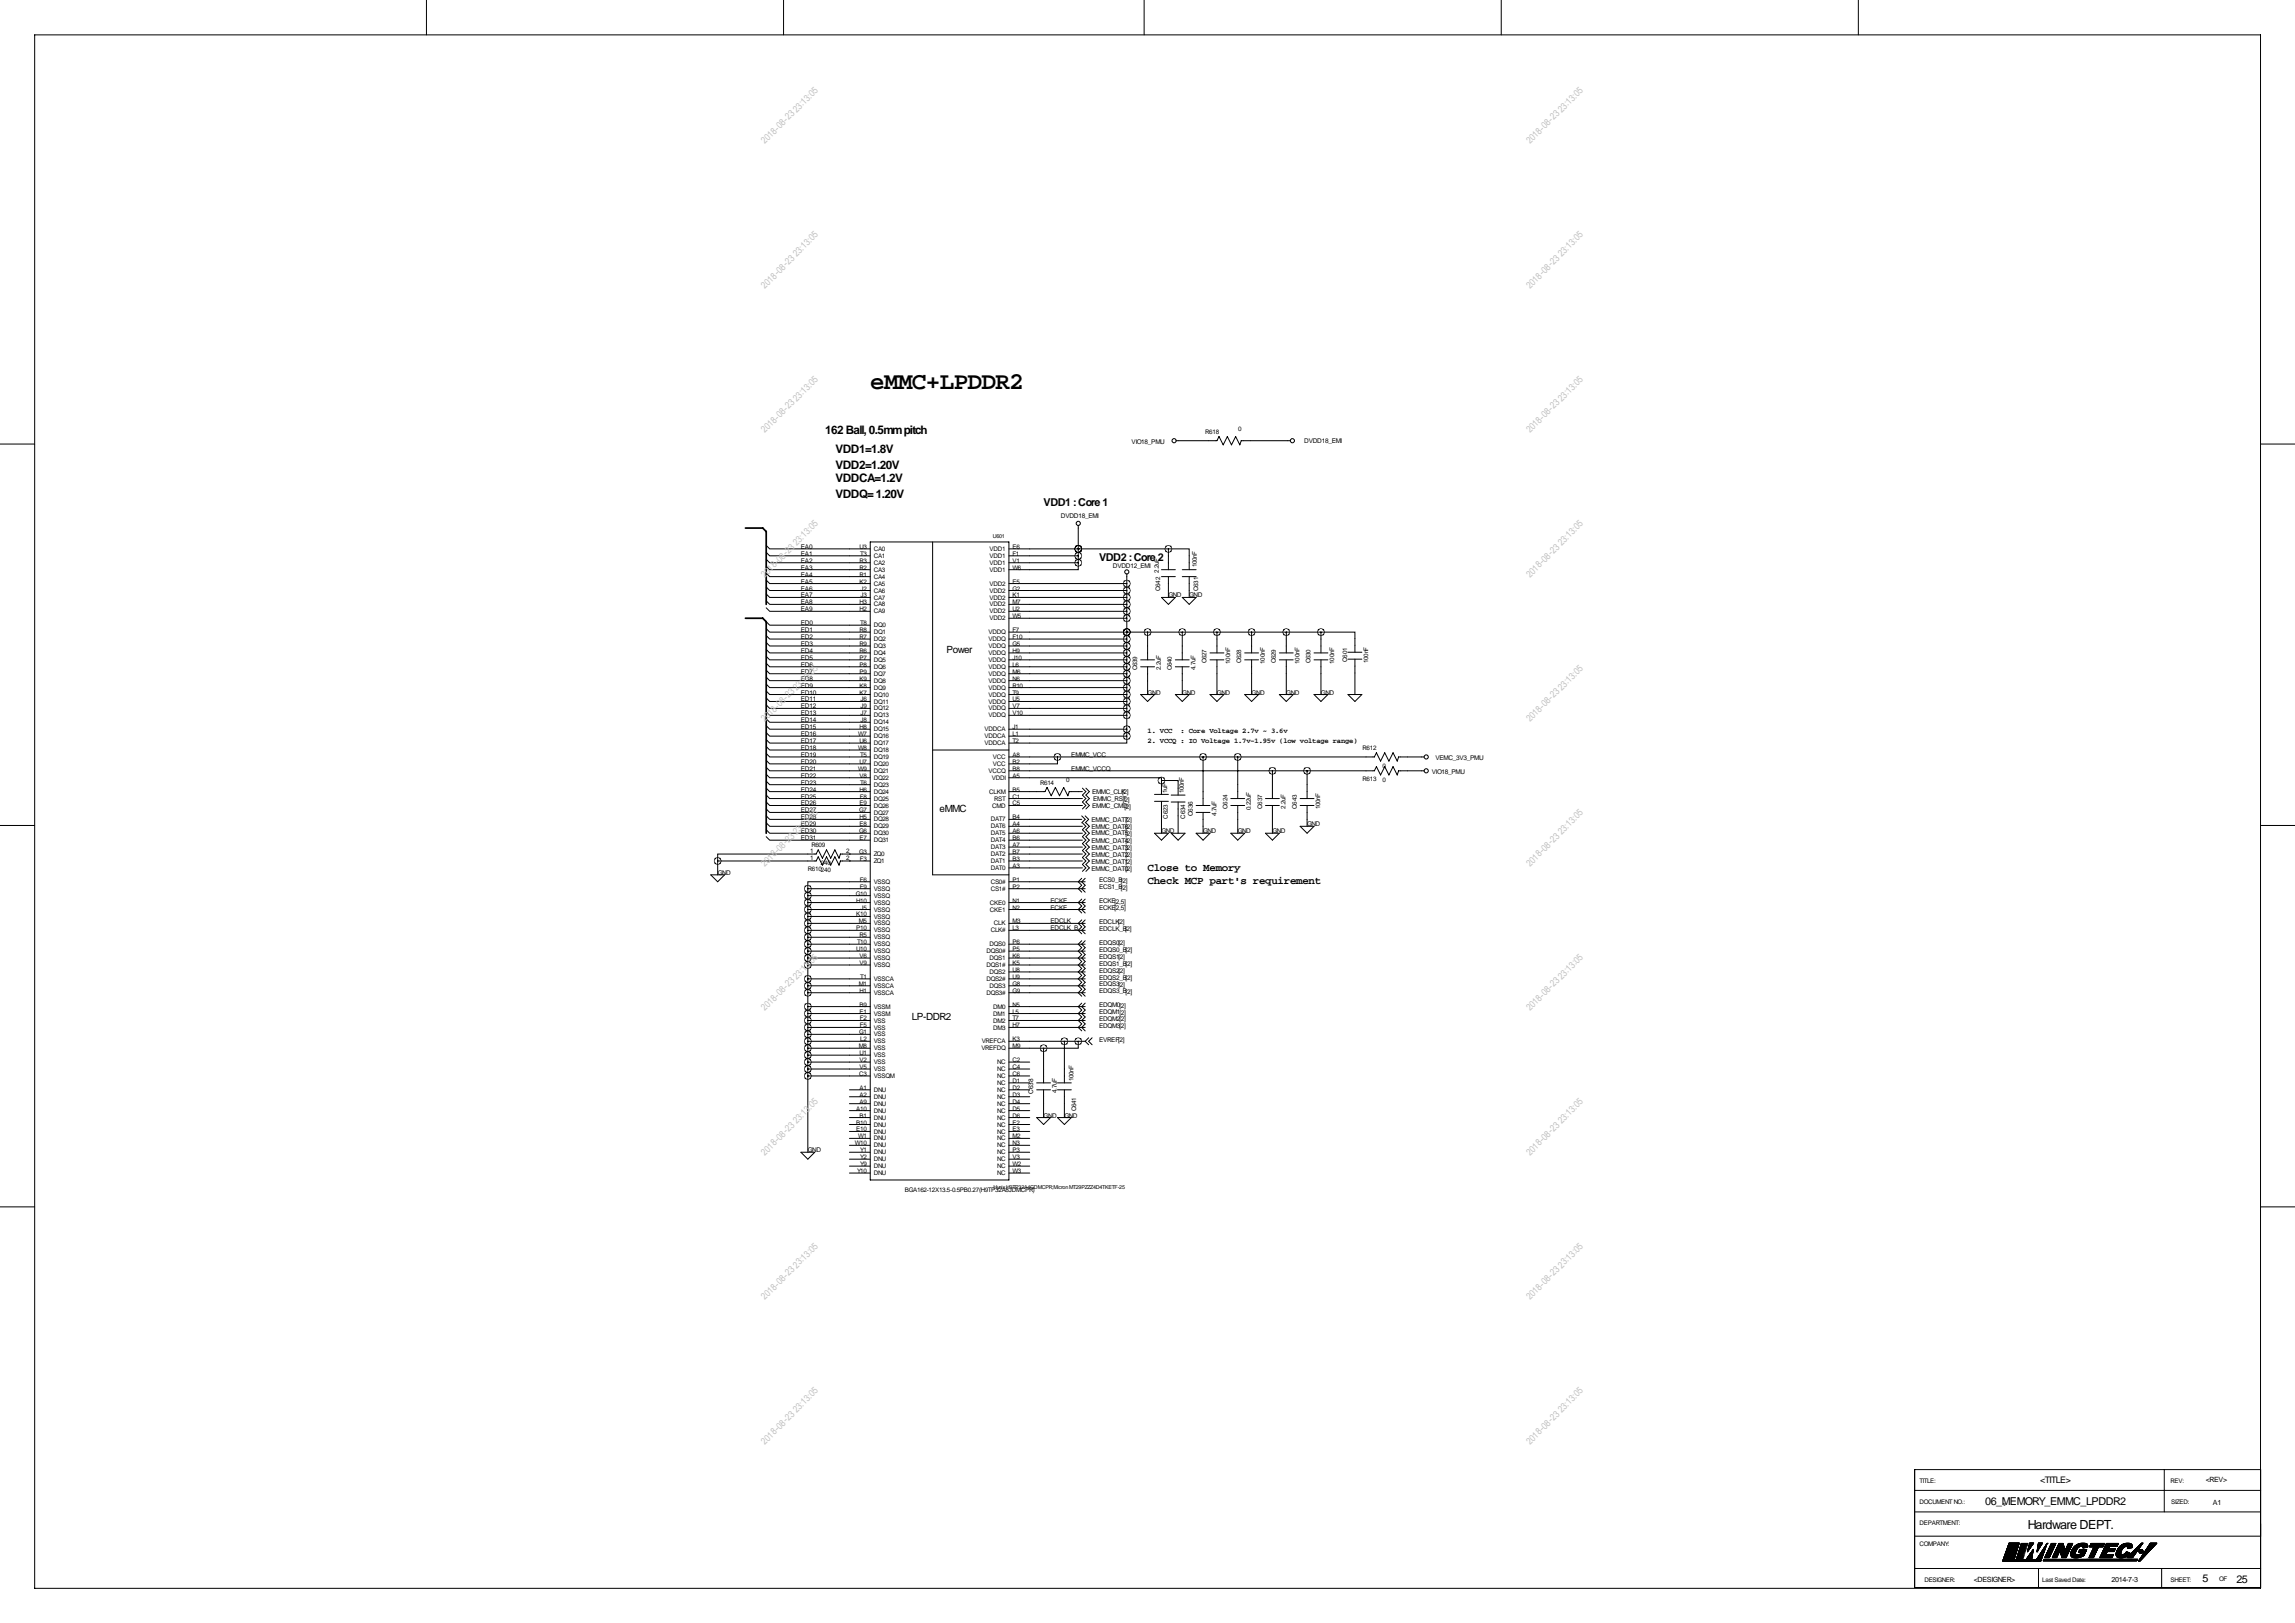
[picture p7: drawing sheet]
<svg xmlns="http://www.w3.org/2000/svg" width="841mm" height="594mm" viewBox="0 0 841 594" stroke-linecap="round" stroke-linejoin="round" font-family="sans-serif">
<defs><g id="words">
<text font-size="8.9" x="318.8" y="142.6">eMMC+LPDDR2</text>
<text font-size="4.6" x="742.7" y="560.1">Hardware DEPT.</text>
<g font-size="4.3">
<text x="302.3" y="159.1">162 Ball, 0.5mm pitch</text>
<text x="306.1" y="166">VDD1=1.8V</text>
<text x="306.1" y="171.8">VDD2=1.20V</text>
<text x="306.1" y="176.4">VDDCA=1.2V</text>
<text x="306.1" y="182.2">VDDQ= 1.20V</text>
</g>
<g font-size="4">
<text x="382.3" y="185.3">VDD1 : Core 1</text>
<text x="402.6" y="205.6">VDD2 : Core 2</text>
<text x="420.4" y="318.9">Close to Memory</text>
<text x="420.4" y="323.9">Check MCP part's requirement</text>
<text x="727.2" y="551.3">06_MEMORY_EMMC_LPDDR2</text>
<text x="806.7" y="579.4">5</text>
<text x="819.2" y="579.7">25</text>
</g>
<g font-size="3.6">
<text x="346.7" y="239">Power</text>
<text x="344.2" y="297.4">eMMC</text>
<text x="334" y="373.6">LP-DDR2</text>
</g>
<g font-size="3.5" fill="#c0c0c0">
<text x="280.2" y="52.9" transform="rotate(-45 280.2 52.9)">2018-08-23 23:13:05</text>
<text x="560.4" y="52.9" transform="rotate(-45 560.4 52.9)">2018-08-23 23:13:05</text>
<text x="280.2" y="105.8" transform="rotate(-45 280.2 105.8)">2018-08-23 23:13:05</text>
<text x="560.4" y="105.8" transform="rotate(-45 560.4 105.8)">2018-08-23 23:13:05</text>
<text x="280.2" y="158.8" transform="rotate(-45 280.2 158.8)">2018-08-23 23:13:05</text>
<text x="560.4" y="158.8" transform="rotate(-45 560.4 158.8)">2018-08-23 23:13:05</text>
<text x="280.2" y="211.7" transform="rotate(-45 280.2 211.7)">2018-08-23 23:13:05</text>
<text x="560.4" y="211.7" transform="rotate(-45 560.4 211.7)">2018-08-23 23:13:05</text>
<text x="280.2" y="264.6" transform="rotate(-45 280.2 264.6)">2018-08-23 23:13:05</text>
<text x="560.4" y="264.6" transform="rotate(-45 560.4 264.6)">2018-08-23 23:13:05</text>
<text x="280.2" y="317.5" transform="rotate(-45 280.2 317.5)">2018-08-23 23:13:05</text>
<text x="560.4" y="317.5" transform="rotate(-45 560.4 317.5)">2018-08-23 23:13:05</text>
<text x="280.2" y="370.4" transform="rotate(-45 280.2 370.4)">2018-08-23 23:13:05</text>
<text x="560.4" y="370.4" transform="rotate(-45 560.4 370.4)">2018-08-23 23:13:05</text>
<text x="280.2" y="423.3" transform="rotate(-45 280.2 423.3)">2018-08-23 23:13:05</text>
<text x="560.4" y="423.3" transform="rotate(-45 560.4 423.3)">2018-08-23 23:13:05</text>
<text x="280.2" y="476.2" transform="rotate(-45 280.2 476.2)">2018-08-23 23:13:05</text>
<text x="560.4" y="476.2" transform="rotate(-45 560.4 476.2)">2018-08-23 23:13:05</text>
<text x="280.2" y="529.2" transform="rotate(-45 280.2 529.2)">2018-08-23 23:13:05</text>
<text x="560.4" y="529.2" transform="rotate(-45 560.4 529.2)">2018-08-23 23:13:05</text>
</g>
<text font-size="3.3" x="747.3" y="543.2">&lt;TITLE&gt;</text>
<g font-size="2.6">
<text x="420.4" y="268.6">1. VCC</text>
<text x="432.4" y="268.6">: Core Voltage 2.7v ~ 3.6v</text>
<text x="420.4" y="272">2. VCCQ : IO Voltage 1.7v~1.95v (low voltage range)</text>
<text x="808" y="542.9">&lt;REV&gt;</text>
<text x="810.6" y="551.1">A1</text>
<text x="723" y="579.3">&lt;DESIGNER&gt;</text>
<text x="773.4" y="579.3">2014-7-3</text>
</g>
<g font-size="2.4">
<text x="414.5" y="162.7">VIO18_PMU</text>
<text x="477.8" y="162.4">DVDD18_EMI</text>
<text x="388.6" y="189.6">DVDD18_EMI</text>
<text x="293.4" y="203.6">EA1</text>
<text x="293.4" y="201">EA0</text>
<text x="293.4" y="208.7">EA3</text>
<text x="293.4" y="206.1">EA2</text>
<text x="407.7" y="207.9">DVDD12_EMI</text>
<text x="293.4" y="213.7">EA5</text>
<text x="293.4" y="211.2">EA4</text>
<text x="293.4" y="218.8">EA7</text>
<text x="293.4" y="216.3">EA6</text>
<text x="293.4" y="221.4">EA8</text>
<text x="428" y="218.8">GND</text>
<text x="435.6" y="218.8">GND</text>
<text x="293.4" y="223.9">EA9</text>
<text x="293.4" y="229">ED0</text>
<text x="293.4" y="231.5">ED1</text>
<text x="293.4" y="234.1">ED2</text>
<text x="293.4" y="239.1">ED4</text>
<text x="293.4" y="236.6">ED3</text>
<text x="293.4" y="244.2">ED6</text>
<text x="293.4" y="241.7">ED5</text>
<text x="293.4" y="246.8">ED7</text>
<text x="293.4" y="251.8">ED9</text>
<text x="293.4" y="249.3">ED8</text>
<text x="293.4" y="254.4">ED10</text>
<text x="293.4" y="256.9">ED11</text>
<text x="420.4" y="254.4">GND</text>
<text x="433.1" y="254.4">GND</text>
<text x="445.8" y="254.4">GND</text>
<text x="458.5" y="254.4">GND</text>
<text x="471.2" y="254.4">GND</text>
<text x="483.9" y="254.4">GND</text>
<text x="293.4" y="262">ED13</text>
<text x="293.4" y="259.5">ED12</text>
<text x="293.4" y="269.6">ED16</text>
<text x="293.4" y="267.1">ED15</text>
<text x="293.4" y="264.5">ED14</text>
<text x="293.4" y="272.2">ED17</text>
<text x="293.4" y="274.7">ED18</text>
<text x="293.4" y="279.8">ED20</text>
<text x="293.4" y="277.2">ED19</text>
<text x="392.4" y="277.2">EMMC_VCC</text>
<text x="525.8" y="278.5">VEMC_3V3_PMU</text>
<text x="293.4" y="282.3">ED21</text>
<text x="293.4" y="287.4">ED23</text>
<text x="293.4" y="284.9">ED22</text>
<text x="392.4" y="282.3">EMMC_VCCQ</text>
<text x="524.5" y="283.6">VIO18_PMU</text>
<text x="293.4" y="289.9">ED24</text>
<text x="293.4" y="292.5">ED25</text>
<text x="400" y="290.7">EMMC_CLK</text>
<text x="400.4" y="293.5">EMMC_RST</text>
<text x="411.1" y="290.8">[2]</text>
<text x="411.4" y="293.6">[2]</text>
<text x="293.4" y="295">ED26</text>
<text x="293.4" y="297.6">ED27</text>
<text x="400.1" y="296">EMMC_CMD</text>
<text x="411.9" y="296.1">[2]</text>
<text x="436.9" y="298.9" transform="rotate(-90 436.9 298.9)">C636</text>
<text x="445.6" y="298.7" transform="rotate(-90 445.6 298.7)">4.7uF</text>
<text x="293.4" y="302.6">ED29</text>
<text x="293.4" y="305.2">ED30</text>
<text x="293.4" y="300.1">ED28</text>
<text x="399.8" y="303.7">EMMC_DAT6[2]</text>
<text x="399.8" y="301.1">EMMC_DAT7[2]</text>
<text x="399.8" y="305.9">EMMC_DAT5[2]</text>
<text x="425.4" y="305.2">GND</text>
<text x="440.7" y="305.2">GND</text>
<text x="453.4" y="305.2">GND</text>
<text x="466.1" y="305.2">GND</text>
<text x="478.8" y="302.6">GND</text>
<text x="293.4" y="307.7">ED31</text>
<text x="399.8" y="308.7">EMMC_DAT4[2]</text>
<text x="399.8" y="311.3">EMMC_DAT3[2]</text>
<text x="399.8" y="313.8">EMMC_DAT2[2]</text>
<text x="399.8" y="316.4">EMMC_DAT1[2]</text>
<text x="262.9" y="320.4">GND</text>
<text x="399.8" y="318.9">EMMC_DAT0[2]</text>
<text x="402.6" y="323.2">ECS0_B[2]</text>
<text x="402.6" y="325.7">ECS1_B[2]</text>
<text x="384.8" y="333.1">ECKE</text>
<text x="384.8" y="330.6">ECKE</text>
<text x="402.6" y="333.4">ECKE[2,5]</text>
<text x="402.6" y="330.8">ECKE[2,5]</text>
<text x="384.8" y="340.7">EDCLK_B</text>
<text x="384.8" y="338.2">EDCLK</text>
<text x="402.6" y="341">EDCLK_B[2]</text>
<text x="402.6" y="338.4">EDCLK[2]</text>
<text x="402.6" y="346.1">EDQS0[2]</text>
<text x="402.6" y="348.6">EDQS0_B[2]</text>
<text x="402.6" y="351.1">EDQS1[2]</text>
<text x="402.6" y="353.7">EDQS1_B[2]</text>
<text x="402.6" y="356.2">EDQS2[2]</text>
<text x="402.6" y="358.8">EDQS2_B[2]</text>
<text x="402.6" y="361.3">EDQS3[2]</text>
<text x="402.6" y="363.8">EDQS3_B[2]</text>
<text x="402.6" y="368.9">EDQM0[2]</text>
<text x="402.6" y="371.5">EDQM1[2]</text>
<text x="402.6" y="374">EDQM2[2]</text>
<text x="402.6" y="376.5">EDQM3[2]</text>
<text x="402.6" y="381.6">EVREF[2]</text>
<text x="378.5" y="400.5" transform="rotate(-90 378.5 400.5)">C638</text>
<text x="387.2" y="400.3" transform="rotate(-90 387.2 400.3)">4.7uF</text>
<text x="382.3" y="409.3">GND</text>
<text x="389.9" y="409.3">GND</text>
<text x="295.9" y="422">GND</text>
</g>
<g font-size="2.3">
<text x="441.5" y="158.9">R618</text>
<text x="453.6" y="157.9">0</text>
<text x="314.9" y="201">U3</text>
<text x="315.1" y="203.6">T3</text>
<text x="320" y="201.8">CA0</text>
<text x="362.5" y="201.8">VDD1</text>
<text x="370.8" y="203.6">F1</text>
<text x="370.8" y="201">E6</text>
<text x="314.9" y="208.7">R2</text>
<text x="314.9" y="206.1">R3</text>
<text x="320" y="209.4">CA3</text>
<text x="320" y="206.9">CA2</text>
<text x="320" y="204.3">CA1</text>
<text x="362.5" y="206.9">VDD1</text>
<text x="362.5" y="209.4">VDD1</text>
<text x="362.5" y="204.3">VDD1</text>
<text x="370.8" y="206.1">V1</text>
<text x="370.8" y="208.7">W6</text>
<text x="424.4" y="209.8" transform="rotate(-90 424.4 209.8)">2.2uF</text>
<text x="438.4" y="207.8" transform="rotate(-90 438.4 207.8)">100nF</text>
<text x="314.9" y="213.7">K2</text>
<text x="314.9" y="211.2">R1</text>
<text x="320" y="214.5">CA5</text>
<text x="320" y="212">CA4</text>
<text x="362.5" y="214.5">VDD2</text>
<text x="370.8" y="213.7">E5</text>
<text x="314.9" y="221.4">H3</text>
<text x="315.3" y="216.3">J2</text>
<text x="315.3" y="218.8">J3</text>
<text x="320" y="217">CA6</text>
<text x="320" y="219.6">CA7</text>
<text x="362.5" y="217">VDD2</text>
<text x="362.5" y="219.6">VDD2</text>
<text x="370.8" y="216.3">G2</text>
<text x="370.8" y="221.4">M7</text>
<text x="370.8" y="218.8">K1</text>
<text x="424.9" y="216.6" transform="rotate(-90 424.9 216.6)">C642</text>
<text x="438.9" y="216.6" transform="rotate(-90 438.9 216.6)">C631</text>
<text x="314.9" y="223.9">H2</text>
<text x="320" y="224.7">CA9</text>
<text x="320" y="222.1">CA8</text>
<text x="362.5" y="224.7">VDD2</text>
<text x="362.5" y="227.2">VDD2</text>
<text x="362.5" y="222.1">VDD2</text>
<text x="370.8" y="223.9">U2</text>
<text x="370.8" y="226.4">W5</text>
<text x="314.9" y="231.5">R8</text>
<text x="315.1" y="229">T8</text>
<text x="320" y="232.3">DQ1</text>
<text x="320" y="229.7">DQ0</text>
<text x="362.1" y="232.3">VDDQ</text>
<text x="370.8" y="231.5">F7</text>
<text x="314.9" y="239.1">R6</text>
<text x="314.9" y="234.1">R7</text>
<text x="314.9" y="236.6">R9</text>
<text x="320" y="239.9">DQ4</text>
<text x="320" y="234.8">DQ2</text>
<text x="320" y="237.4">DQ3</text>
<text x="362.1" y="239.9">VDDQ</text>
<text x="362.1" y="237.4">VDDQ</text>
<text x="362.1" y="234.8">VDDQ</text>
<text x="370.8" y="239.1">H9</text>
<text x="370.8" y="236.6">G5</text>
<text x="370.8" y="234.1">F10</text>
<text x="314.9" y="241.7">P7</text>
<text x="314.9" y="244.2">P8</text>
<text x="320" y="242.4">DQ5</text>
<text x="320" y="245">DQ6</text>
<text x="362.1" y="242.4">VDDQ</text>
<text x="362.1" y="245">VDDQ</text>
<text x="370.8" y="241.7">J10</text>
<text x="370.8" y="244.2">L6</text>
<text x="416.6" y="245.5" transform="rotate(-90 416.6 245.5)">C639</text>
<text x="425.2" y="245.3" transform="rotate(-90 425.2 245.3)">2.2uF</text>
<text x="429.3" y="245.5" transform="rotate(-90 429.3 245.5)">C640</text>
<text x="437.9" y="245.3" transform="rotate(-90 437.9 245.3)">4.7uF</text>
<text x="442" y="243" transform="rotate(-90 442 243)">C627</text>
<text x="450.6" y="243.1" transform="rotate(-90 450.6 243.1)">100nF</text>
<text x="454.7" y="243" transform="rotate(-90 454.7 243)">C628</text>
<text x="463.3" y="243.1" transform="rotate(-90 463.3 243.1)">100nF</text>
<text x="467.4" y="243" transform="rotate(-90 467.4 243)">C629</text>
<text x="476" y="243.1" transform="rotate(-90 476 243.1)">100nF</text>
<text x="480.1" y="243" transform="rotate(-90 480.1 243)">C630</text>
<text x="488.7" y="243.1" transform="rotate(-90 488.7 243.1)">100nF</text>
<text x="493.5" y="242.5" transform="rotate(-90 493.5 242.5)">C601</text>
<text x="501.2" y="242.9" transform="rotate(-90 501.2 242.9)">100nF</text>
<text x="314.9" y="249.3">K9</text>
<text x="314.9" y="251.8">K8</text>
<text x="314.9" y="246.8">P9</text>
<text x="320" y="250.1">DQ8</text>
<text x="320" y="247.5">DQ7</text>
<text x="362.1" y="247.5">VDDQ</text>
<text x="362.1" y="250.1">VDDQ</text>
<text x="370.8" y="246.8">M6</text>
<text x="370.8" y="249.3">N6</text>
<text x="370.8" y="251.8">R10</text>
<text x="314.9" y="254.4">K7</text>
<text x="315.3" y="256.9">J6</text>
<text x="320" y="257.7">DQ11</text>
<text x="320" y="252.6">DQ9</text>
<text x="320" y="255.1">DQ10</text>
<text x="362.1" y="257.7">VDDQ</text>
<text x="362.1" y="252.6">VDDQ</text>
<text x="362.1" y="255.1">VDDQ</text>
<text x="370.8" y="256.9">U5</text>
<text x="370.8" y="254.4">T9</text>
<text x="315.3" y="262">J7</text>
<text x="315.3" y="259.5">J9</text>
<text x="320" y="262.8">DQ13</text>
<text x="320" y="260.2">DQ12</text>
<text x="362.1" y="260.2">VDDQ</text>
<text x="362.1" y="262.8">VDDQ</text>
<text x="370.8" y="259.5">V7</text>
<text x="370.8" y="262">V10</text>
<text x="314.3" y="269.6">W7</text>
<text x="314.9" y="267.1">H8</text>
<text x="315.3" y="264.5">J8</text>
<text x="320" y="267.8">DQ15</text>
<text x="320" y="265.3">DQ14</text>
<text x="360.7" y="267.8">VDDCA</text>
<text x="370.8" y="269.6">L1</text>
<text x="370.8" y="267.1">J1</text>
<text x="314.3" y="274.7">W8</text>
<text x="314.9" y="272.2">U6</text>
<text x="320" y="272.9">DQ17</text>
<text x="320" y="270.4">DQ16</text>
<text x="320" y="275.5">DQ18</text>
<text x="360.7" y="270.4">VDDCA</text>
<text x="360.7" y="272.9">VDDCA</text>
<text x="370.8" y="272.2">T2</text>
<text x="499.1" y="274.7">R612</text>
<text x="314.9" y="279.8">U7</text>
<text x="315.1" y="277.2">T5</text>
<text x="320" y="278">DQ19</text>
<text x="320" y="280.5">DQ20</text>
<text x="363.7" y="278">VCC</text>
<text x="363.7" y="280.5">VCC</text>
<text x="370.8" y="277.2">A8</text>
<text x="370.8" y="279.8">B2</text>
<text x="506.4" y="281.3">0</text>
<text x="314.3" y="282.3">W9</text>
<text x="314.9" y="284.9">V8</text>
<text x="315.1" y="287.4">T6</text>
<text x="320" y="285.6">DQ22</text>
<text x="320" y="283.1">DQ21</text>
<text x="362.1" y="283.1">VCCQ</text>
<text x="363.3" y="285.6">VDDI</text>
<text x="370.8" y="282.3">B8</text>
<text x="370.8" y="284.9">A5</text>
<text x="381" y="287.4">R614</text>
<text x="390.6" y="286.4">0</text>
<text x="499.1" y="286.1">R613</text>
<text x="506.4" y="286.4">0</text>
<text x="314.9" y="289.9">H6</text>
<text x="315" y="292.5">F8</text>
<text x="320" y="293.2">DQ25</text>
<text x="320" y="290.7">DQ24</text>
<text x="320" y="288.2">DQ23</text>
<text x="362.4" y="290.7">CLKM</text>
<text x="364.2" y="293.2">RST</text>
<text x="370.8" y="289.9">B5</text>
<text x="370.8" y="292.5">C1</text>
<text x="427.5" y="290.4" transform="rotate(-90 427.5 290.4)">1uF</text>
<text x="433.6" y="290.6" transform="rotate(-90 433.6 290.6)">100nF</text>
<text x="314.7" y="297.6">G7</text>
<text x="314.9" y="295">E9</text>
<text x="320" y="295.8">DQ26</text>
<text x="320" y="298.3">DQ27</text>
<text x="363.4" y="295.8">CMD</text>
<text x="370.8" y="295">C5</text>
<text x="427.7" y="299.9" transform="rotate(-90 427.7 299.9)">C623</text>
<text x="434.1" y="299.9" transform="rotate(-90 434.1 299.9)">C634</text>
<text x="449.6" y="296.3" transform="rotate(-90 449.6 296.3)">C624</text>
<text x="458.2" y="296.7" transform="rotate(-90 458.2 296.7)">0.22uF</text>
<text x="462.3" y="296.3" transform="rotate(-90 462.3 296.3)">C637</text>
<text x="470.9" y="296.1" transform="rotate(-90 470.9 296.1)">2.2uF</text>
<text x="475" y="296.3" transform="rotate(-90 475 296.3)">C643</text>
<text x="483.6" y="296.5" transform="rotate(-90 483.6 296.5)">100nF</text>
<text x="314.7" y="305.2">G6</text>
<text x="314.9" y="302.6">E8</text>
<text x="314.9" y="300.1">H5</text>
<text x="320" y="303.4">DQ29</text>
<text x="320" y="305.9">DQ30</text>
<text x="320" y="300.9">DQ28</text>
<text x="362.9" y="300.9">DAT7</text>
<text x="362.9" y="303.4">DAT6</text>
<text x="362.9" y="305.9">DAT5</text>
<text x="370.8" y="300.1">B4</text>
<text x="370.8" y="302.6">A4</text>
<text x="370.8" y="305.2">A6</text>
<text x="297.2" y="310.3">R609</text>
<text x="314.9" y="307.7">E7</text>
<text x="320" y="308.5">DQ31</text>
<text x="362.9" y="308.5">DAT4</text>
<text x="362.9" y="311">DAT3</text>
<text x="370.8" y="307.7">B6</text>
<text x="370.8" y="310.3">A7</text>
<text x="296.8" y="312.4">1</text>
<text x="296.8" y="314.9">1</text>
<text x="300.7" y="316.9">240</text>
<text x="310" y="312.3">2</text>
<text x="310" y="314.8">2</text>
<text x="314.7" y="312.8">G3</text>
<text x="315" y="315.3">F3</text>
<text x="320" y="316.1">ZQ1</text>
<text x="320" y="313.6">ZQ0</text>
<text x="362.9" y="313.6">DAT2</text>
<text x="362.9" y="316.1">DAT1</text>
<text x="370.8" y="312.8">B7</text>
<text x="370.8" y="315.3">B3</text>
<text x="370.8" y="317.9">A3</text>
<text x="295.9" y="319.1">R610240</text>
<text x="315" y="323">F6</text>
<text x="320" y="323.7">VSSQ</text>
<text x="362.9" y="318.6">DAT0</text>
<text x="362.9" y="323.7">CS0#</text>
<text x="370.8" y="323">P1</text>
<text x="313.5" y="328">G10</text>
<text x="315" y="325.5">F9</text>
<text x="320" y="326.3">VSSQ</text>
<text x="320" y="328.8">VSSQ</text>
<text x="362.9" y="326.3">CS1#</text>
<text x="370.8" y="325.5">P2</text>
<text x="313.7" y="330.6">H10</text>
<text x="313.7" y="335.7">K10</text>
<text x="315.3" y="333.1">J5</text>
<text x="320" y="331.3">VSSQ</text>
<text x="320" y="333.9">VSSQ</text>
<text x="362.6" y="331.3">CKE0</text>
<text x="362.6" y="333.9">CKE1</text>
<text x="370.8" y="330.6">N1</text>
<text x="370.8" y="333.1">N2</text>
<text x="313.7" y="340.7">P10</text>
<text x="314.6" y="338.2">M5</text>
<text x="320" y="336.4">VSSQ</text>
<text x="320" y="339">VSSQ</text>
<text x="320" y="341.5">VSSQ</text>
<text x="362.9" y="341.5">CLK#</text>
<text x="364.1" y="339">CLK</text>
<text x="370.8" y="338.2">M3</text>
<text x="370.8" y="340.7">L3</text>
<text x="313.9" y="345.8">T10</text>
<text x="314.9" y="343.3">R5</text>
<text x="320" y="344">VSSQ</text>
<text x="320" y="346.6">VSSQ</text>
<text x="362.5" y="346.6">DQS0</text>
<text x="370.8" y="345.8">P6</text>
<text x="313.7" y="348.4">U10</text>
<text x="314.9" y="350.9">V6</text>
<text x="314.9" y="353.4">V9</text>
<text x="320" y="349.1">VSSQ</text>
<text x="320" y="351.7">VSSQ</text>
<text x="361.3" y="349.1">DQS0#</text>
<text x="362.5" y="351.7">DQS1</text>
<text x="370.8" y="348.4">P5</text>
<text x="370.8" y="350.9">K6</text>
<text x="370.8" y="353.4">K5</text>
<text x="315.1" y="358.5">T1</text>
<text x="320" y="354.2">VSSQ</text>
<text x="320" y="359.3">VSSCA</text>
<text x="361.3" y="354.2">DQS1#</text>
<text x="361.3" y="359.3">DQS2#</text>
<text x="362.5" y="356.7">DQS2</text>
<text x="370.8" y="356">U8</text>
<text x="370.8" y="358.5">U9</text>
<text x="314.6" y="361.1">M1</text>
<text x="314.9" y="363.6">H1</text>
<text x="320" y="361.8">VSSCA</text>
<text x="320" y="364.4">VSSCA</text>
<text x="361.3" y="364.4">DQS3#</text>
<text x="362.5" y="361.8">DQS3</text>
<text x="370.8" y="361.1">G8</text>
<text x="370.8" y="363.6">G9</text>
<text x="314.9" y="368.7">B9</text>
<text x="314.9" y="371.2">E1</text>
<text x="320" y="369.4">VSSM</text>
<text x="320" y="372">VSSM</text>
<text x="363.8" y="369.4">DM0</text>
<text x="363.8" y="372">DM1</text>
<text x="370.8" y="368.7">N5</text>
<text x="370.8" y="371.2">L5</text>
<text x="315" y="373.8">F2</text>
<text x="315" y="376.3">F5</text>
<text x="320" y="374.5">VSS</text>
<text x="320" y="377.1">VSS</text>
<text x="363.8" y="374.5">DM2</text>
<text x="363.8" y="377.1">DM3</text>
<text x="370.8" y="373.8">T7</text>
<text x="370.8" y="376.3">H7</text>
<text x="314.6" y="383.9">M8</text>
<text x="314.7" y="378.8">G1</text>
<text x="315.1" y="381.4">L2</text>
<text x="320" y="379.6">VSS</text>
<text x="320" y="382.1">VSS</text>
<text x="359.6" y="382.1">VREFCA</text>
<text x="370.8" y="381.4">K3</text>
<text x="370.8" y="383.9">M9</text>
<text x="314.9" y="386.5">U1</text>
<text x="314.9" y="389">V2</text>
<text x="320" y="384.7">VSS</text>
<text x="320" y="387.2">VSS</text>
<text x="320" y="389.8">VSS</text>
<text x="359.5" y="384.7">VREFDQ</text>
<text x="365.3" y="389.8">NC</text>
<text x="370.8" y="389">C2</text>
<text x="314.7" y="394.1">C3</text>
<text x="314.9" y="391.5">V5</text>
<text x="320" y="392.3">VSS</text>
<text x="320" y="394.8">VSSQM</text>
<text x="365.3" y="392.3">NC</text>
<text x="365.3" y="394.8">NC</text>
<text x="370.8" y="391.5">C4</text>
<text x="370.8" y="394.1">C6</text>
<text x="314.9" y="399.2">A1</text>
<text x="314.9" y="401.7">A2</text>
<text x="320" y="399.9">DNU</text>
<text x="365.3" y="397.4">NC</text>
<text x="365.3" y="399.9">NC</text>
<text x="370.8" y="396.6">D1</text>
<text x="370.8" y="399.2">D2</text>
<text x="370.8" y="401.7">D3</text>
<text x="393.2" y="396" transform="rotate(-90 393.2 396)">100nF</text>
<text x="313.7" y="406.8">A10</text>
<text x="314.9" y="404.2">A9</text>
<text x="320" y="402.5">DNU</text>
<text x="320" y="405">DNU</text>
<text x="320" y="407.5">DNU</text>
<text x="365.3" y="402.5">NC</text>
<text x="365.3" y="405">NC</text>
<text x="365.3" y="407.5">NC</text>
<text x="370.8" y="404.2">D4</text>
<text x="370.8" y="406.8">D5</text>
<text x="394.2" y="407.1" transform="rotate(-90 394.2 407.1)">C641</text>
<text x="313.7" y="411.9">B10</text>
<text x="314.9" y="409.3">B1</text>
<text x="320" y="410.1">DNU</text>
<text x="320" y="412.6">DNU</text>
<text x="365.3" y="410.1">NC</text>
<text x="365.3" y="412.6">NC</text>
<text x="370.8" y="409.3">D6</text>
<text x="370.8" y="411.9">E2</text>
<text x="313.2" y="419.5">W10</text>
<text x="313.7" y="414.4">E10</text>
<text x="314.3" y="416.9">W1</text>
<text x="320" y="415.2">DNU</text>
<text x="320" y="417.7">DNU</text>
<text x="365.3" y="415.2">NC</text>
<text x="365.3" y="417.7">NC</text>
<text x="370.8" y="414.4">E3</text>
<text x="370.8" y="416.9">M2</text>
<text x="370.8" y="419.5">N3</text>
<text x="315.1" y="422">Y1</text>
<text x="315.1" y="424.6">Y2</text>
<text x="320" y="420.2">DNU</text>
<text x="320" y="422.8">DNU</text>
<text x="320" y="425.3">DNU</text>
<text x="365.3" y="420.2">NC</text>
<text x="365.3" y="422.8">NC</text>
<text x="365.3" y="425.3">NC</text>
<text x="370.8" y="422">P3</text>
<text x="370.8" y="424.6">V3</text>
<text x="313.9" y="429.6">Y10</text>
<text x="315.1" y="427.1">Y9</text>
<text x="320" y="427.9">DNU</text>
<text x="320" y="430.4">DNU</text>
<text x="365.3" y="427.9">NC</text>
<text x="365.3" y="430.4">NC</text>
<text x="370.8" y="427.1">W2</text>
<text x="370.8" y="429.6">W3</text>
<text x="331.5" y="436.5">BGA162-12X13.5-0.5PB0.27(H9TP32A8JDMCPR)</text>
<text x="703.1" y="543.3">TITLE:</text>
<text x="795.1" y="543.1">REV:</text>
<text x="703.1" y="550.9">DOCUMENT NO.:</text>
<text x="795.3" y="550.9">SIZED:</text>
<text x="703.1" y="558.6">DEPARTMENT:</text>
<text x="703.1" y="566.2">COMPANY:</text>
<text x="704.9" y="579.4">DESIGNER:</text>
<text x="748.1" y="579.4">Last Saved Date:</text>
<text x="795.1" y="579.4">SHEET:</text>
<text x="812.9" y="579.1">OF</text>
</g>
<g font-size="2">
<text x="363.7" y="197.2">U601</text>
<text x="364" y="435.5">Hynix H9TP32A4GDMCPR;Micron MT29PZZZ4D4TKETF-25</text>
</g>
</g></defs>
<circle cx="734.1" cy="551.3" r=".15" fill="#000"/>
<g fill="none" stroke="#000" stroke-width=".37">
<path d="M12.7 12.8h815.3v568.9h-815.3zM156.2 .1v12.7M287 .1v12.7M419.1 .1v12.7M549.9 .1v12.7M680.7 .1v12.7M0 162.6h12.7M430.8 161.4h15l.7-1.5 1.6 3 1.5-3 1.5 3 1.5-3 1.6 3 .5-1.5h18M828 162.6h12.7M280.7 199.8l1.2 1.2h36.9M318.8 198.5h50.8v233.7h-50.8zM341.6 198.5v121.9h28"/>
<path d="M395 192.4v13.7M280.7 217.5l1.2 1.3h36.9M280.7 215l1.2 1.3h36.9M280.7 212.5l1.2 1.2h36.9M280.7 202.3l1.2 1.3h36.9M280.7 209.9l1.2 1.3h36.9M280.7 207.4l1.2 1.3h36.9M280.7 204.8l1.2 1.3h36.9M369.6 216.3h43.1M369.6 218.8h43.1M369.6 213.7h43.1M369.6 206.1h25.4"/>
<path d="M369.6 203.6h25.4M369.6 201h58.4M395 206.1v2.6h-25.4M395 201h.1M412.7 210.2v59.4M425.4 218.8h5.1l-2.5 2.6zM425.4 211.2h5.1M425.4 208.7h5.1M428 201h7.6v7.7M428 201v7.7M428 211.2v7.6M433.1 218.8h5l-2.5 2.6z"/>
<path d="M433.1 211.2h5M433.1 208.7h5M435.6 211.2v7.6M280.7 232.8l1.2 1.3h36.9M280.7 227.7l1.2 1.3h36.9M280.7 237.9l1.2 1.2h36.9M280.7 235.3l1.2 1.3h36.9M280.7 222.6l1.2 1.3h36.9M280.7 220.1l1.2 1.3h36.9M280.7 230.2l1.2 1.3h36.9M369.6 223.9h43.1M369.6 221.4h43.1"/>
<path d="M369.6 239.1h43.1M369.6 234.1h43.1M369.6 231.5h114.3M369.6 236.6h43.1M369.6 226.4h43.1M412.7 231.5h.1M420.4 231.5v10.2M433.1 231.5v10.2M443.2 239.1h5.1M445.8 231.5v7.6M455.9 239.1h5.1M458.5 231.5v7.6"/>
<path d="M468.6 239.1h5.1M471.2 231.5v7.6M481.3 239.1h5.1M483.9 231.5h12.4v7.4M483.9 231.5v7.6M493.8 238.9h5.1M280.7 242.9l1.2 1.3h36.9M280.7 245.5l1.2 1.3h36.9M280.7 253.1l1.2 1.3h36.9M280.7 240.4l1.2 1.3h36.9M280.7 250.6l1.2 1.2h36.9M280.7 258.2l1.2 1.3h36.9"/>
<path d="M280.7 248l1.2 1.3h36.9M280.7 255.6l1.2 1.3h36.9M369.6 256.9h43.1M369.6 259.5h43.1M369.6 249.3h43.1M369.6 251.8h43.1M369.6 254.4h43.1M369.6 241.7h43.1M369.6 244.2h43.1M369.6 246.8h43.1M417.8 254.4h5.1l-2.5 2.5zM417.8 241.7h5.1"/>
<path d="M417.8 244.2h5.1M420.4 244.2v10.2M430.5 254.4h5.1l-2.5 2.5zM430.5 241.7h5.1M430.5 244.2h5.1M433.1 244.2v10.2M443.2 254.4h5.1l-2.5 2.5zM443.2 241.7h5.1M445.8 241.7v12.7M455.9 254.4h5.1l-2.5 2.5zM455.9 241.7h5.1M458.5 241.7v12.7"/>
<path d="M468.6 254.4h5.1l-2.5 2.5zM468.6 241.7h5.1M471.2 241.7v12.7M481.3 254.4h5.1l-2.5 2.5zM481.3 241.7h5.1M483.9 241.7v12.7M493.8 254.4h5.1l-2.6 2.5zM493.8 241.4h5.1M496.3 241.4v13M280.7 268.3l1.2 1.3h36.9M280.7 260.7l1.2 1.3h36.9M280.7 278.5l1.2 1.3h36.9"/>
<path d="M280.7 276l1.2 1.2h36.9M280.7 265.8l1.2 1.3h36.9M280.7 270.9l1.2 1.3h36.9M280.7 263.3l1.2 1.2h36.9M280.7 273.4l1.2 1.3h36.9M341.6 274.7h28M369.6 267.1h43.1M369.6 262h43.1M369.6 277.2h133.8l.8-1.5 1.5 3.1 1.5-3.1 1.6 3.1 1.5-3.1 1.5 3.1 .5-1.6h9.4M369.6 269.6h43.1M387.3 277.2v2.6h-17.7M412.7 269.6v2.6h-43.1"/>
<path d="M440.7 277.2v17.8M453.4 277.2v15.3M280.7 281l1.2 1.3h36.9M280.7 293.7l1.2 1.3h36.9M280.7 296.3l1.2 1.3h36.9M280.7 286.1l1.2 1.3h36.9M280.7 283.6l1.2 1.3h36.9M280.7 288.7l1.2 1.2h36.9M280.7 298.8l1.2 1.3h36.9M280.7 291.2l1.2 1.3h36.9M369.6 284.9h55.8v1M369.6 295h26.9"/>
<path d="M369.6 292.5h26.9M369.6 289.9h13.2l.7-1.5 1.6 3.1 1.5-3.1 1.5 3.1 1.5-3.1 1.6 3.1 .5-1.6h4.8M369.6 282.3h133.8l.8-1.5 1.5 3 1.5-3 1.6 3 1.5-3 1.5 3 .5-1.5h9.4M396.2 298.8l1.3 1.3-1.3 1.3M396.5 288.7l1.3 1.2-1.3 1.3 1.3 1.3-1.3 1.2 1.3 1.3-1.3 1.3M397.5 298.8l1.3 1.3-1.3 1.3M397.8 288.7l1.2 1.2-1.2 1.3 1.2 1.3-1.2 1.2 1.2 1.3-1.2 1.3M422.9 293.5h5.1M422.9 291h5.1M425.4 285.9h.1M425.4 285.9h6.1v5.3M425.4 285.9v5.1"/>
<path d="M425.4 293.5v11.7M429 293.7h5.1M429 291.2h5.1M431.5 293.7v11.5M438.1 295h5.1M438.1 297.6h5.1M440.7 297.6v7.6M450.8 295h5.1M450.8 292.5h5.1M453.4 295v10.2M463.5 295h5.1M463.5 292.5h5.1"/>
<path d="M466.1 282.3v10.2M466.1 295v10.2M476.2 295h5.1M476.2 292.5h5.1M478.8 282.3v10.2M478.8 295v7.6M0 302.3h12.7M262.9 315.3h36.1l.7-1.5 1.5 3.1 1.6-3.1 1.5 3.1 1.5-3.1 1.5 3.1 .5-1.6h11M262.9 315.3v5.1M280.7 301.4l1.2 1.2h36.9M280.7 303.9l1.2 1.3h36.9M280.7 306.4l1.2 1.3h36.9"/>
<path d="M311.1 315.3h.1M311.1 312.8h.1M318.8 312.8h-11l-.5 1.5-1.5-3-1.5 3-1.5-3-1.6 3-1.5-3-.7 1.5h-36.1v2.5M369.6 307.7h26.9M369.6 302.6h26.9M369.6 315.3h26.9M369.6 312.8h26.9M369.6 305.2h26.9M369.6 300.1h26.6M369.6 310.3h26.9M369.6 317.9h26.9M396.5 301.4l1.3 1.2-1.3 1.3 1.3 1.3-1.3 1.2 1.3 1.3-1.3 1.3 1.3 1.3-1.3 1.2 1.3 1.3-1.3 1.3 1.3 1.2-1.3 1.3 1.3 1.3-1.3 1.2"/>
<path d="M397.8 301.4l1.2 1.2-1.2 1.3 1.2 1.3-1.2 1.2 1.2 1.3-1.2 1.3 1.2 1.3-1.2 1.2 1.2 1.3-1.2 1.3 1.2 1.2-1.2 1.3 1.2 1.3-1.2 1.2M422.9 305.2h5.1l-2.6 2.5zM429 305.2h5.1l-2.6 2.5zM438.1 305.2h5.1l-2.5 2.5zM450.8 305.2h5.1l-2.5 2.5zM463.5 305.2h5.1l-2.5 2.5zM476.2 302.6h5.1l-2.5 2.6zM828 302.3h12.7M260.3 320.4h5.1l-2.5 2.6zM295.9 325.5h22.9M295.9 328h22.9M295.9 330.6h22.9"/>
<path d="M295.9 333.1h22.9M295.9 335.7h22.9M295.9 338.2h22.9M295.9 325.5v96.5M318.8 323h-22.9v2.5M369.6 323h27.9M369.6 325.5h27.9M369.6 330.6h27.9M369.6 333.1h27.9M369.6 338.2h27.9M396.2 336.9l-1.2 1.3 1.2 1.3-1.2 1.2 1.2 1.3M396.2 321.7l-1.2 1.3 1.2 1.2-1.2 1.3 1.2 1.3"/>
<path d="M396.2 329.3l-1.2 1.3 1.2 1.2-1.2 1.3 1.2 1.3M397.5 321.7l-1.3 1.3 1.3 1.2-1.3 1.3 1.3 1.3M397.5 336.9l-1.3 1.3 1.3 1.3-1.3 1.2 1.3 1.3M397.5 329.3l-1.3 1.3 1.3 1.2-1.3 1.3 1.3 1.3M295.9 340.7h22.9M295.9 343.3h22.9M295.9 345.8h22.9M295.9 348.4h22.9M295.9 350.9h22.9M295.9 353.4h22.9M295.9 358.5h22.9M369.6 340.7h27.9"/>
<path d="M369.6 345.8h27.9M369.6 348.4h27.9M369.6 350.9h27.9M369.6 353.4h27.9M369.6 358.5h27.9M369.6 356h27.9M396.2 344.5l-1.2 1.3 1.2 1.3-1.2 1.3 1.2 1.2-1.2 1.3 1.2 1.3-1.2 1.2 1.2 1.3-1.2 1.3 1.2 1.2-1.2 1.3 1.2 1.3-1.2 1.3 1.2 1.2-1.2 1.3 1.2 1.3M397.5 344.5l-1.3 1.3 1.3 1.3-1.3 1.3 1.3 1.2-1.3 1.3 1.3 1.3-1.3 1.2 1.3 1.3-1.3 1.3 1.3 1.2-1.3 1.3 1.3 1.3-1.3 1.3 1.3 1.2-1.3 1.3 1.3 1.3M295.9 361.1h22.9M295.9 363.6h22.9M295.9 368.7h22.9M295.9 371.2h22.9"/>
<path d="M295.9 373.8h22.9M295.9 376.3h22.9M295.9 378.8h22.9M369.6 361.1h27.9M369.6 363.6h27.9M369.6 368.7h27.9M369.6 371.2h27.9M369.6 373.8h27.9M369.6 376.3h27.9M396.2 367.4l-1.2 1.3 1.2 1.2-1.2 1.3 1.2 1.3-1.2 1.3 1.2 1.2-1.2 1.3 1.2 1.3M397.5 367.4l-1.3 1.3 1.3 1.2-1.3 1.3 1.3 1.3-1.3 1.3 1.3 1.2-1.3 1.3 1.3 1.3M295.9 381.4h22.9"/>
<path d="M295.9 383.9h22.9M295.9 386.5h22.9M295.9 389h22.9M295.9 391.5h22.9M295.9 394.1h22.9M311.1 399.2h7.7M369.6 381.4h27.9M369.6 383.9h12.7M369.6 389h7.6M369.6 391.5h7.6M369.6 394.1h7.6M369.6 399.2h7.6"/>
<path d="M369.6 396.6h7.6M379.7 399.2h5.1M379.7 396.6h5.1M382.3 383.9v12.7M382.3 399.2v10.1M387.3 399.2h5.1M387.3 396.6h5.1M389.9 381.4v15.2M389.9 399.2v10.1M395 381.4v2.5h-12.7M397.5 381.4l1.3 1.2M398.8 380.1l-1.3 1.3"/>
<path d="M400 380.1l-1.2 1.3 1.2 1.2M311.1 401.7h7.7M311.1 404.2h7.7M311.1 406.8h7.7M311.1 409.3h7.7M311.1 411.9h7.7M311.1 414.4h7.7M311.1 416.9h7.7M311.1 419.5h7.7M369.6 401.7h7.6M369.6 404.2h7.6M369.6 406.8h7.6"/>
<path d="M369.6 409.3h7.6M369.6 411.9h7.6M369.6 414.4h7.6M369.6 416.9h7.6M369.6 419.5h7.6M379.7 409.3h5.1l-2.5 2.6zM387.3 409.3h5.1l-2.5 2.6zM293.4 422h5l-2.5 2.6zM311.1 422h7.7M311.1 424.6h7.7M311.1 427.1h7.7M311.1 429.6h7.7"/>
<path d="M369.6 422h7.6M369.6 424.6h7.6M369.6 427.1h7.6M369.6 429.6h7.6M0 442h12.7M828 442h12.7M701.3 538.2h126.8v43.2h-126.8zM792.8 538.2v15.5M701.3 553.7h126.8M701.3 545.9h126.8M733.8 550.8h.1M701.3 574.5h126.8"/>
<path d="M701.3 562.6h126.8M733.6 571.8h14M733.6 571.7h14M733.6 571.6h14M733.7 571.5h13.9M733.7 571.4h14M733.8 571.2h14M733.8 571.1h4M733.9 570.9h4M733.9 570.8h4M734 570.7h3.9M734 570.7h4"/>
<path d="M734 570.5h4M734.1 570.4h3.9M734.1 570.2h4M734.2 570.1h3.9M734.3 569.8h3.9M734.3 569.7h3.9M734.3 569.6h4M734.4 569.4h3.9M734.5 569.3h3.9M734.5 569.2h3.9M734.6 568.9h3.9M734.7 568.8h3.8"/>
<path d="M734.7 568.6h3.9M734.7 568.5h3.9M734.8 568.4h3.9M734.8 568.3h3.9M734.8 568.2h3.9M734.9 568.1h3.8M734.9 568h3.9M735 567.9h3.8M735 567.8h3.8M735.1 567.6h3.8M735.1 567.5h3.8M735.1 567.4h3.8"/>
<path d="M735.2 567.3h3.8M735.2 567.1h3.8M735.3 566.9h3.8M735.4 566.7h3.8M735.5 566.5h3.7M735.5 566.3h3.8M735.6 566.1h3.8M735.6 566h3.8M735.7 565.8h3.7M735.7 565.7h3.8M735.8 565.6h3.7M735.8 565.5h3.7"/>
<path d="M735.9 565.3h3.7M735.9 565.2h3.7M735.9 565.1h3.7M737.9 571h-4M738.1 570.3l-4 .1M738.1 570.1l-4 .1M738.2 569.9l-4 .1M738.3 569.5h-3.9M738.4 569.1l-3.9 .1M738.5 569l-4 .1M738.5 568.8l-3.9 .1M738.6 571.1h.3"/>
<path d="M738.6 568.7h-3.9M738.6 570.8h2.5M738.7 570.6h.4M738.8 570.4h2.5M738.8 568l-3.9 .1M738.9 567.7h-3.9M739 569.8h.1M739 569.7h1.7M739 567.2l-3.8 .1M739.1 569.4h.3M739.1 567h-3.8M739.1 569.2h1.9"/>
<path d="M739.1 566.8l-3.8 .1M739.2 566.7l-3.9 .1M739.2 566.5l-3.8 .1M739.3 568.8h2.2M739.3 566.4h-3.8M739.3 568.7h2.5M739.3 566.2h-3.8M739.4 568.3h2.4M739.4 568.3h2.5M739.5 565.7l-3.8 .1M739.6 567.9h2.4M739.6 567.8h2.5"/>
<path d="M739.6 565.4h-3.8M739.7 570.1l-.9 .1M739.7 567.4h2.4M739.7 567.4h2.5M739.8 567.2h.5M739.9 568.9l-.7 .1M739.9 566.9h2.4M740 566.7h.4M740 571h-1.4M740.1 569.7l-1.1 .1M740.2 570.5l-1.5 .1M740.2 568.5h-.8"/>
<path d="M740.4 568l-.9 .1M740.5 569.3h-1.4M740.6 567.6h-.9M740.8 570l-1.9 .1M740.9 568.8l-1.7 .1M740.9 565.9l-.7 .1M741 570.9h-2.4M741.1 566.3h-1M741.2 570.4l-2.4 .1M741.2 565.5h-.8M741.3 568.4h-1.9M741.3 567.1l-1.5 .1"/>
<path d="M741.4 569.9l-2.5 .1M741.4 567.9l-1.9 .1M741.5 566.6l-1.5 .1M741.5 569.6h-2.5M741.6 567.5h-1.9M741.7 569.1l-2.5 .1M742 565.8l-1.8 .1M742.1 566.2h-2M742.2 571.1h2M742.3 571h1.9M742.3 565.4h-1.9M742.3 567h-2.4"/>
<path d="M742.4 570.8h1.9M742.5 570.7h1.8M742.5 566.5l-2.5 .1M742.6 570.6h1.7M742.6 568.4h.1M742.6 568.3h.1M742.6 566.1h-2.4M742.7 570.4h1.6M742.7 568.2h.1M742.7 565.7l-2.4 .1M742.8 567.9h.3M742.8 570.2h1.6"/>
<path d="M742.8 568.1l-.1 .1M742.9 567.4h.5M742.9 565.3h-2.5M742.9 570h1.5M742.9 568l-.2 .1M743 567.9l-.3 .1M743 567h.7M743 566.9h.7M743.1 569.9h1.3M743.1 567.8h-.3M743.1 566.5h.9M743.2 569.8h1.2"/>
<path d="M743.2 569.7h1.2M743.2 567.7h-.4M743.2 566.1h1.1M743.3 569.6h1.2M743.3 567.6h-.5M743.3 566h1M743.3 569.5h1.2M743.3 567.5h-.5M743.4 565.6h1.2M743.4 569.4h1.1M743.4 567.3l-.5 .1M743.5 569.3h1"/>
<path d="M743.5 565.1h1.5M743.5 567.2l-.6 .1M743.6 569.2h.9M743.6 567.1l-.7 .1M743.7 569h.9M743.8 566.8l-.8 .1M743.8 568.8h.8M743.8 566.7l-.7 .1M743.9 568.8h.7M743.9 568.7h.7M743.9 566.6l-.8 .1M744 568.6h.6"/>
<path d="M744 566.5l-.9 .1M744.1 568.5h.6M744.1 566.4h-.9M744.1 568.4h.6M744.2 568.3h.5M744.2 566.3h-1M744.2 566.2h-1M744.3 570.9h-2M744.4 568.1h.3M744.4 569.9l-1.4 .1M744.4 568h.3M744.4 565.9l-1.1 .1"/>
<path d="M744.5 565.8l-1.2 .1M744.5 567.9h.3M744.5 567.8h.3M744.5 565.7l-1.2 .1M744.6 569l-.9 .1M744.6 567.7h.2M744.7 568.1l-.4 .1M744.7 565.5h-1.3M744.8 567.5h.1M744.8 565.4h-1.4M744.8 567.6h-.1M744.9 565.3h-1.5"/>
<path d="M744.9 565.2h-1.4M746 571.1h1.8M746.1 571h1.7M746.2 568.4h.1M746.2 570.9h1.7M746.2 568.3h.1M746.2 568.1h.2M746.3 568.2l-.1 .1M746.3 567.9h.2M746.3 570.7h1.6M746.3 567.5h.5M746.3 567.4h.5"/>
<path d="M746.3 567.3h.6M746.4 570.5h1.6M746.4 568l-.2 .1M746.4 566.9h.7M746.4 566.7h.8M746.5 570.5h1.5M746.5 567.9l-.3 .1M746.5 566.5h.9M746.6 567.8h-.3M746.6 566h1M746.6 565.9h1.1M746.6 565.8h1.2"/>
<path d="M746.6 570.2h1.5M746.6 567.7h-.3M746.6 565.6h1.3M746.7 565.3h1.4M746.7 567.6h-.4M746.7 565.1h1.5M746.7 574.6v6.8M746.8 569.9h1.4M746.9 567.2l-.5 .1M747 569.7h1.3M747 567.1l-.6 .1M747 567h-.6"/>
<path d="M747.1 569.4h1.3M747.1 566.8l-.7 .1M747.2 569.3h1.2M747.3 569.2h1.2M747.3 566.6l-.9 .1M747.3 566.5l-.8 .1M747.4 566.4h-.9M747.5 568.9h1.1M747.5 566.3h-1M747.5 566.2h-1M747.6 568.8h1M747.6 568.7h1"/>
<path d="M747.6 566.1h-1.1M747.7 568.6h1M747.7 571.3l-14 .1M747.8 568.3h1M747.8 565.7l-1.2 .1M747.9 565.6l-1.3 .1M747.9 570.8h-1.7M747.9 568.2h.9M748 570.6l-1.7 .1M748 565.5h-1.4M748 568h.9M748 565.4h-1.3"/>
<path d="M748.1 570.3l-1.6 .1M748.1 567.9h.8M748.2 570l-1.5 .1M748.2 567.8h.8M748.2 565.2h-1.5M748.2 569.9l-1.4 .1M748.3 569.7l-1.4 .1M748.3 569.6h-1.3M748.3 567.6h.7M748.4 569.5h-1.3M748.4 567.5h.7M748.4 571.7h34.3"/>
<path d="M748.4 571.6h34.3M748.4 567.4h.7M748.5 567.3h.6M748.5 571.4h34.4M748.5 569l-1.1 .1M748.6 568.9l-1.2 .1M748.7 571.2h34.3M748.7 571.1h34.4M748.7 567h.5M748.7 568.5h-1M748.7 566.9h.6M748.8 568.4h-1"/>
<path d="M748.8 566.8h.5M748.8 568.2l-.9 .1M748.8 566.8h.6M748.9 567.9l-.8 .1M749 570.5h1.7M749 566.5h.5M749 567.7h-.8M749.1 570.2h1.7M749.1 566.4h.4M749.1 566.3h.4M749.2 567.2l-.7 .1M749.2 567.1l-.6 .1"/>
<path d="M749.4 569.7h1.6M749.4 566h.2M749.4 566.6l-.5 .1M749.5 565.8h.2M749.6 566.2h-.4M749.6 569.2h1.6M749.6 569.2h1.7M749.6 566.1h-.4M749.7 569.1h1.6M749.7 565.9l-.3 .1M749.7 565.6h.1M749.8 565.6l-.2 .1"/>
<path d="M749.8 568.8h1.7M749.8 565.5h-.1M749.9 565.3h.1M749.9 568.6h1.6M749.9 565.4h-.1M749.9 565.2h.1M749.9 568.5h1.7M750 568.4h1.6M750 568.3h1.7M750.1 568.2h1.6M750.2 567.9h1.7M750.4 567.5h1.7"/>
<path d="M750.4 567.4h1.7M750.7 566.9h1.6M750.7 570.4l-1.7 .1M750.7 566.7h1.7M750.8 570.3l-1.8 .1M750.8 570.1l-1.7 .1M750.9 570l-1.7 .1M750.9 566.5h1.7M750.9 566.4h1.7M750.9 569.9l-1.7 .1M750.9 566.3h1.7M751 569.8l-1.7 .1"/>
<path d="M751 566.2h1.7M751 566.1h1.7M751.1 569.6h-1.7M751.1 566h1.7M751.1 569.5h-1.6M751.2 569.4h-1.7M751.2 569.3h-1.6M751.2 565.7h1.7M751.3 565.6h1.7M751.4 568.9l-1.7 .1M751.4 568.8l-1.6 .1M751.4 565.3h1.7"/>
<path d="M751.5 568.7h-1.7M751.8 570.5h1.6M751.8 568.1l-1.7 .1M751.8 568l-1.7 .1M751.9 570.2h1.6M751.9 567.9l-1.7 .1M751.9 567.8h-1.6M752 567.7h-1.7M752 567.6h-1.6M752.1 569.7h1.6M752.1 567.3l-1.6 .1M752.2 567.2l-1.7 .1"/>
<path d="M752.2 567.1l-1.6 .1M752.3 567h-1.7M752.3 569.2h1.6M752.4 569.1h1.6M752.4 569h1.6M752.4 566.6l-1.6 .1M752.5 566.5l-1.7 .1M752.6 568.8h1.6M752.6 568.7h1.6M752.7 568.6h1.5M752.7 568.5h1.6M752.8 568.4h1.5"/>
<path d="M752.8 568.3h1.6M752.8 565.9l-1.7 .1M752.9 565.8l-1.8 .1M752.9 565.7l-1.7 .1M753 568h1.5M753 567.9h1.6M753 565.5h-1.7M753.1 565.4h-1.7M753.1 567.6h3.2M753.2 567.5h3.1M753.2 567.4h3M753.3 567.3h2.9"/>
<path d="M753.3 567.2h2.9M753.4 567.1h2.8M753.4 570.4l-1.6 .1M753.4 567h2.8M753.4 566.9h2.7M753.5 570.3l-1.7 .1M753.5 566.8h2.6M753.5 570.1l-1.6 .1M753.5 566.7l2.6 .1M753.6 570l-1.6 .1M753.6 566.6h2.5M753.6 569.9l-1.6 .1"/>
<path d="M753.6 566.5h2.5M753.7 569.8l-1.7 .1M753.7 566.5h2.3M753.7 566.4h2.3M753.7 569.7l-1.6 .1M753.7 566.3h2.3M753.8 569.6h-1.6M753.8 566.2h2.2M753.8 569.5h-1.6M753.8 566.1h2.2M753.9 569.4h-1.6M753.9 566h2"/>
<path d="M753.9 569.3h-1.6M753.9 565.9h2M754 565.8h1.9M754 565.7h1.9M754.1 568.9l-1.6 .1M754.1 565.6h1.7M754.1 565.5h1.7M754.1 568.8l-1.5 .1M754.1 565.4h1.7M754.2 565.3h1.6M754.4 568.2l-1.6 .1M754.5 568.1l-1.6 .1"/>
<path d="M754.5 568l-1.6 .1M754.7 567.9h1.6M754.7 568h3.3M754.8 568.4h3M754.8 568.3h3M754.8 568.7h2.9M754.8 568.6h2.9M754.8 568.5h3M754.9 568.8h2.7M754.9 569.1h2.6M754.9 569h2.6M754.9 568.9h2.6"/>
<path d="M755 569.4h2.3M755 569.2h2.4M755 569.6h2.2M755 569.5h2.3M755.1 569.8h2M755.1 569.7h2.1M755.1 570h1.9M755.2 570.3h1.7M755.2 570.2h1.7M755.2 570.1h1.8M755.2 570.5h1.6M756.3 567.7h-3.2"/>
<path d="M756.3 567.8h-3.2M756.5 567.9h1.5M756.7 567.4h1.5M756.7 567.3h1.6M756.8 567.2h1.5M756.9 570.4l-1.7 .1M756.9 566.9h1.6M757 566.8h1.5M757 566.6h1.6M757.1 569.9l-2 .1M757.1 566.5h1.5M757.1 566.5h1.6"/>
<path d="M757.2 569.7l-2.1 .1M757.3 566h1.6M757.4 569.3h-2.4M757.5 565.6h1.6M757.9 568.2l-3.1 .1M757.9 568.1l-3.2 .1M758 567.9l-1.6 .1M758.1 567.8h-1.6M758.1 567.7h-1.5M758.2 567.6h-1.6M758.2 567.5h-1.5M758.4 567.1l-1.6 .1"/>
<path d="M758.4 567h-1.5M758.5 569.3h2M758.5 569.2h1.9M758.5 569.1h1.8M758.5 569.6h4.9M758.5 569.4h5M758.5 569h1.8M758.5 568.9h1.7M758.5 568.8h1.7M758.5 566.8l-1.6 .1M758.6 569.7h4.8M758.6 568.7h1.7"/>
<path d="M758.6 568.6h1.7M758.6 568.5h1.7M758.6 568.4h1.7M758.7 568.3h1.6M758.7 568.2h1.7M758.7 570h4.1M758.7 566.4h-1.6M758.8 570.1h3.8M758.8 566.3h-1.6M758.9 567.9h1.6M758.9 566.2h-1.7M758.9 566.1h-1.6"/>
<path d="M759 570.2h3.3M759 565.9l-1.6 .1M759 570.3h3.2M759 565.8l-1.6 .1M759.1 567.5h1.6M759.1 565.7l-1.7 .1M759.1 567.4h1.7M759.1 565.6l-1.6 .1M759.2 570.4h2.7M759.2 565.5h-1.6M759.2 565.4h-1.6M759.3 565.3h-1.6"/>
<path d="M759.4 570.5h2.1M759.4 566.9h1.7M759.8 566.5h2M760 566.3h4.7M760.1 570.6h.6M760.1 566.2h4.6M760.2 566.1h4.5M760.3 566h4.4M760.4 566h4.3M760.4 568.1l-1.7 .1M760.5 568l-1.7 .1M760.5 565.9h4.2"/>
<path d="M760.6 567.8h-1.7M760.6 567.7h-1.6M760.7 567.6h-1.7M760.7 565.8h3.9M760.8 567.3l-1.6 .1M760.9 565.7h3.7M760.9 567.2l-1.7 .1M761 567.1l-1.7 .1M761.1 567h-1.7M761.1 565.6h3.4M761.2 565.5h3.3M761.2 566.8l-1.7 .1"/>
<path d="M761.3 568.6h2.6M761.4 568.5h2.5M761.4 566.7l-1.8 .1M761.4 565.4h2.9M761.4 568.4h2.6M761.5 568.3h2.5M761.5 569.3h2.1M761.5 566.6l-1.9 .1M761.6 568h2.6M761.6 567.9h2.6M761.7 567.9h2.5M761.7 566.5l-2 .1"/>
<path d="M761.7 565.3h2.4M761.8 569.2h1.8M761.8 567.5h2.6M762 569.2h1.6M762.2 569.1h1.5M762.3 568.9h1.4M762.3 566.4h-2.4M762.3 565.2h1.4M762.3 568.8h1.5M762.4 568.8h1.4M762.5 566.4h2.2M762.8 566.5h1.9"/>
<path d="M762.9 566.5h1.8M763 569.9l-4.3 .1M763 566.9h.2M763.2 569.8l-4.6 .1M763.4 569.7l-4.8 .1M763.5 569.5h-5M763.8 566.8l-.8 .1M763.9 568.7h-1.5M764.1 568.2l-2.6 .1M764.1 568.1l-2.6 .1M764.3 567.8h-2.6M764.3 567.7h-2.6"/>
<path d="M764.4 567.6h-2.6M764.5 566.7l-1.5 .1M764.7 566.6l-1.7 .1M765.2 570.5h1.7M765.3 570.4h1.6M765.3 570.2h1.7M765.4 566.5h4.9M765.4 566.5h5M765.5 566.4h4.9M765.5 566.3h5M765.6 569.7h1.6M765.6 566.2h4.9"/>
<path d="M765.6 566.1h4.9M765.7 566h4.9M765.8 569.2h1.6M765.8 569.1h1.7M765.8 565.6h5M765.9 565.6h4.9M765.9 565.4h5M766 568.8h1.6M766 568.7h1.7M766.1 568.6h1.6M766.1 568.5h1.7M766.2 568.3h1.7"/>
<path d="M766.3 568.1h1.7M766.4 568h1.6M766.4 567.9h1.7M766.5 567.7h1.7M766.6 567.4h1.7M766.9 566.9h1.6M766.9 570.4l-1.7 .1M767 570.1l-1.6 .1M767.1 570l-1.7 .1M767.1 569.9l-1.6 .1M767.2 569.8l-1.7 .1M767.2 569.7l-1.7 .1"/>
<path d="M767.3 569.6h-1.7M767.3 569.5h-1.6M767.4 569.4h-1.7M767.4 569.3h-1.6M767.5 569l-1.6 .1M767.6 568.9l-1.7 .1M767.6 568.8l-1.6 .1M767.8 568.4h-1.6M767.9 568.2l-1.7 .1M768 568.1l-1.7 .1M768.1 567.8h-1.6M768.2 567.6h-1.7"/>
<path d="M768.3 567.5h-1.7M768.3 567.3l-1.6 .1M768.4 567.2l-1.7 .1M768.5 567.1l-1.7 .1M768.5 567h-1.7M768.6 566.8l-1.7 .1M768.6 566.7l-1.7 .1M768.7 566.6l-1.7 .1M769.2 570.5h4.4M769.3 570.2h4.4M769.3 570.2h4.5M769.6 569.7h4.4"/>
<path d="M769.6 569.6h4.4M769.6 569.5h4.5M769.7 569.4h4.4M769.7 569.3h4.5M769.8 569.2h1.6M769.9 569h1.7M769.9 568.9h1.7M770 568.8h1.7M770.1 568.6h1.7M770.2 568.3h1.7M770.2 568.2h4.2M770.3 568.1h4.1"/>
<path d="M770.3 568h4.2M770.4 567.9h4.1M770.4 567.9h4.2M770.4 567.8h4.2M770.5 567.7h4.2M770.5 567.6h4.3M770.6 567.5h4.2M770.6 567.4h4.2M770.6 565.9l-4.9 .1M770.7 567.3h4.2M770.7 565.8l-5 .1M770.7 567.1h1.7"/>
<path d="M770.7 565.7l-4.9 .1M770.8 566.9h1.7M770.8 565.5h-4.9M770.9 566.8h1.7M770.9 566.7h1.7M770.9 565.3h-4.9M771 566.6h1.7M771 566.5h1.7M771.2 566h4.4M771.3 565.9h4.4M771.3 565.8h4.4M771.4 565.7h4.4"/>
<path d="M771.4 565.6h4.5M771.5 569.1l-1.7 .1M771.5 565.5h4.4M771.6 569l-1.8 .1M771.6 565.4h4.3M771.6 565.3h4.4M771.7 568.7h-1.7M771.8 568.5h-1.7M771.9 568.4h-1.8M772.5 567h-1.7M772.6 566.8l-1.8 .1M773.7 570.4l-4.5 .1"/>
<path d="M773.7 570.3l-4.4 .1M773.8 570l-4.4 .1M773.9 569.9l-4.5 .1M773.9 569.8l-4.4 .1M774 569.7l-4.5 .1M774.9 567.3l-4.3 .1M775.1 569.4h4.6M775.1 569.3h2.1M775.1 569.2h1.9M775.1 569.1l1.8 .1M775.1 569l1.8 .1M775.2 569.7h4.2"/>
<path d="M775.2 568.9h1.6M775.2 568.8h1.6M775.2 568.7h1.6M775.2 569.8h4M775.2 568.5h1.7M775.3 569.9h3.8M775.3 568.4h1.6M775.3 570h3.6M775.3 568.3h1.6M775.3 568.3h1.7M775.4 570.1h3.4M775.5 567.9h1.6"/>
<path d="M775.5 566.4h-4.4M775.5 570.2h3.1M775.5 566.3h-4.4M775.6 570.3h2.9M775.6 566.2h-4.5M775.6 567.6h1.7M775.6 566.1h-4.4M775.7 567.5h1.6M775.7 570.4h2.6M775.7 567.4h1.7M775.8 565.6l-4.4 .1M776 570.5h1.9"/>
<path d="M776 566.9h1.7M776.4 566.5h2.1M776.5 566.3h4.5M776.6 570.6h.6M776.6 566.2h4.4M776.8 566.1h4.2M776.9 568.6h-1.7M776.9 566h4.1M777 568.1l-1.6 .1M777.1 568l-1.7 .1M777.1 565.9h3.8M777.1 567.9l-1.6 .1"/>
<path d="M777.2 567.8h-1.7M777.2 567.7h-1.6M777.2 565.8h3.7M777.4 565.7h3.4M777.4 567.3l-1.6 .1M777.5 567.2l-1.7 .1M777.6 567.1l-1.7 .1M777.6 565.6h3.1M777.6 569.3h2.2M777.7 567h-1.7M777.7 565.5h3M777.8 566.8l-1.7 .1"/>
<path d="M778 565.4h2.6M778 569.2h1.8M778 566.7l-1.9 .1M778.2 566.6l-2 .1M778.3 565.3h2M778.4 566.5l-2.1 .1M778.6 568.8h1.6M778.6 568.7h1.5M778.7 568.6h1.1M778.8 565.2h1.2M778.8 568.5h.7M778.9 568.4h.3"/>
<path d="M779.1 570.5h2.1M779.1 566.5h1.9M779.2 566.5h1.8M779.3 570.4h2M779.3 569.7l-4.1 .1M779.4 570.2h2M779.4 566.6h1.6M779.4 566.9h1.2M779.4 566.7h1.6M779.5 569.6h-4.3M779.6 569.5h-4.4M779.8 567.1l-.4 .1"/>
<path d="M779.9 569.7h1.9M779.9 569.1l-1.8 .1M780 569l-1.7 .1M780.1 568.9l-1.7 .1M780.2 568.8l-1.7 .1M780.3 569.3h1.7M780.3 567h-.9M780.4 569.2h1.7M780.6 569h1.7M780.8 568.8h1.6M781 568.6h1.5M781 566.8l-1.6 .1"/>
<path d="M781 566.4h-4.6M781.3 570.4l-2.1 .1M781.3 568.3h1.4M781.4 568.3h1.4M781.5 570l-2 .1M781.6 569.9l-2 .1M781.7 569.8l-2 .1M781.7 568h1.3M781.7 569.7l-1.9 .1M781.8 567.9h1.2M781.8 569.6h-1.8M781.9 569.5h-1.8"/>
<path d="M782 569.4h-1.8M782 567.6h1.2M782.2 569.1l-1.8 .1M782.2 569l-1.7 .1M782.2 567.4h1.2M782.4 568.8l-1.7 .1M782.4 567.3h1.1M782.5 568.7h-1.6M782.6 567h1M782.6 568.5h-1.5M782.7 568.4h-1.5M782.7 566.9h1"/>
<path d="M782.8 571.5l-34.3 .1M782.9 568.1l-1.4 .1M782.9 571.3l-34.3 .1M782.9 568l-1.3 .1M783 571.2l-34.4 .1M783.1 567.8h-1.3M783.1 566.5h.9M783.2 567.7h-1.3M783.3 571.8h.6M783.3 567.5h-1.2M783.4 571.6h.6M783.4 567.3l-1.1 .1"/>
<path d="M783.5 568.4h1.5M783.5 568.3h1.5M783.5 568.2h1.5M783.5 568.1h1.5M783.5 568h1.5M783.6 568.5h1.3M783.6 567.9l1.4 .1M783.6 567.9h1.3M783.6 567.1l-1.1 .1M783.6 566h.8M783.6 568.6h1.3M783.6 567.8h1.3"/>
<path d="M783.7 568.7h1.1M783.7 567.7h1.1M783.7 571.2h.8M783.7 566.8l-1 .1M783.8 568.8h.9M783.8 567.6h.9M783.8 566.7l-1 .1M783.9 566.6l-1 .1M784 571.7h-.6M784 566.5l-1 .1M784 570.7h.9M784 567.5h.5"/>
<path d="M784 565.6h.7M784.1 566.4h-.9M784.1 571.5l-.6 .1M784.1 568.9h.3M784.1 566.3h-.8M784.2 571.4l-.7 .1M784.3 566.2h-.9M784.3 571.3l-.7 .1M784.3 566.1h-.8M784.4 570.2h.9M784.4 571.2l-.7 .1M784.4 570.1h1"/>
<path d="M784.4 565.9l-.8 .1M784.5 565.8l-.8 .1M784.6 571.1h-.8M784.6 565.7l-.8 .1M784.6 565.6l-.7 .1M784.7 571h-.9M784.7 569.8h1.1M784.7 569.7h1.1M784.7 565.5h-.6M784.8 570.9h-.9M784.8 565.4h-.6M784.9 570.8h-.9"/>
<path d="M784.9 565.3h-.6M785 570.6l-.9 .1M785 569.2h1.3M785.1 570.5l-1 .1M785.1 565.2h-.7M785.2 570.4l-1 .1M785.3 570.3l-1 .1M785.3 568.8h1.4M785.5 570l-1 .1M785.6 569.9l-1.1 .1M785.6 568.3h1.5M785.7 569.8l-1.1 .1"/>
<path d="M785.9 569.6h-1.1M785.9 567.9h1.7M786 569.5h-1.2M786.1 569.4h-1.2M786.2 569.3h-1.2M786.2 567.4h1.8M786.3 567.3h1.9M786.4 569.1l-1.3 .1M786.5 569l-1.4 .1M786.5 568.9l-1.3 .1M786.5 566.9h1.9M786.6 568.8l-1.3 .1"/>
<path d="M786.8 568.7h-1.4M786.8 566.5h2.1M786.9 568.6h-1.5M787 568.5h-1.5M787.1 568.4h-1.5M787.1 566h2.2M787.2 568.2l-1.5 .1M787.3 568.1l-1.6 .1M787.4 568l-1.6 .1M787.5 565.6h2.2M787.5 567.9l-1.6 .1M787.7 567.8h-1.7"/>
<path d="M787.7 565.2h2.3M787.8 567.7h-1.8M787.9 567.6h-1.8M788 567.5h-1.8M788.1 567.3l-1.8 .1M788.3 567.1l-1.9 .1M788.4 567h-1.9M788.5 566.8l-1.9 .1M788.6 566.7l-2 .1M788.7 566.6l-2 .1M788.8 566.5l-2 .1M788.9 566.4h-2"/>
<path d="M789 566.3h-2.1M789.1 566.2h-2.1M789.2 566.1h-2.2M789.4 565.9l-2.3 .1M789.5 565.8l-2.3 .1M789.6 565.7l-2.3 .1M789.7 565.6l-2.4 .1M789.8 565.5h-2.3M789.9 565.4h-2.3M790 565.3h-2.4M791.8 574.6v6.8"/>
<circle cx="430.1" cy="161.4" r=".76"/>
<circle cx="473.4" cy="161.4" r=".76"/>
<circle cx="395" cy="191.7" r=".76"/>
<circle cx="412.8" cy="209.5" r=".76"/>
<circle cx="522.4" cy="277.2" r=".76"/>
<circle cx="522.4" cy="282.3" r=".76"/>
</g>
<path d="M382.2 383.9a.1 .1 0 0 0 .2 0 .1 .1 0 0 0-.2 0zM394.9 381.4a.1 .1 0 0 0 .2 0 .1 .1 0 0 0-.2 0zM389.8 381.4a.1 .1 0 0 0 .2 0 .1 .1 0 0 0-.2 0zM478.7 282.3a.1 .1 0 0 0 .2 0 .1 .1 0 0 0-.2 0zM466 282.3a.1 .1 0 0 0 .2 0 .1 .1 0 0 0-.2 0zM387.3 277.2a.09 .09 0 0 0 .1 0 .09 .09 0 0 0-.1 0zM453.3 277.2a.1 .1 0 0 0 .2 0 .1 .1 0 0 0-.2 0zM440.6 277.2a.1 .1 0 0 0 .2 0 .1 .1 0 0 0-.2 0zM295.8 330.6a.1 .1 0 0 0 .2 0 .1 .1 0 0 0-.2 0zM295.8 328a.1 .1 0 0 0 .2 0 .1 .1 0 0 0-.2 0zM295.8 325.5a.1 .1 0 0 0 .2 0 .1 .1 0 0 0-.2 0zM295.8 353.4a.1 .1 0 0 0 .2 0 .1 .1 0 0 0-.2 0zM295.8 350.9a.1 .1 0 0 0 .2 0 .1 .1 0 0 0-.2 0zM295.8 348.4a.1 .1 0 0 0 .2 0 .1 .1 0 0 0-.2 0zM295.8 345.8a.1 .1 0 0 0 .2 0 .1 .1 0 0 0-.2 0zM295.8 343.3a.1 .1 0 0 0 .2 0 .1 .1 0 0 0-.2 0zM295.8 340.7a.1 .1 0 0 0 .2 0 .1 .1 0 0 0-.2 0zM295.8 338.2a.1 .1 0 0 0 .2 0 .1 .1 0 0 0-.2 0zM295.8 335.7a.1 .1 0 0 0 .2 0 .1 .1 0 0 0-.2 0zM295.8 333.1a.1 .1 0 0 0 .2 0 .1 .1 0 0 0-.2 0zM295.8 383.9a.1 .1 0 0 0 .2 0 .1 .1 0 0 0-.2 0zM295.8 381.4a.1 .1 0 0 0 .2 0 .1 .1 0 0 0-.2 0zM295.8 378.8a.1 .1 0 0 0 .2 0 .1 .1 0 0 0-.2 0zM295.8 376.3a.1 .1 0 0 0 .2 0 .1 .1 0 0 0-.2 0zM295.8 373.8a.1 .1 0 0 0 .2 0 .1 .1 0 0 0-.2 0zM295.8 371.2a.1 .1 0 0 0 .2 0 .1 .1 0 0 0-.2 0zM295.8 368.7a.1 .1 0 0 0 .2 0 .1 .1 0 0 0-.2 0zM295.8 391.5a.1 .1 0 0 0 .2 0 .1 .1 0 0 0-.2 0zM295.8 389a.1 .1 0 0 0 .2 0 .1 .1 0 0 0-.2 0zM295.8 386.5a.1 .1 0 0 0 .2 0 .1 .1 0 0 0-.2 0zM295.8 394.1a.1 .1 0 0 0 .2 0 .1 .1 0 0 0-.2 0zM295.8 363.6a.1 .1 0 0 0 .2 0 .1 .1 0 0 0-.2 0zM295.8 361.1a.1 .1 0 0 0 .2 0 .1 .1 0 0 0-.2 0zM295.8 358.5a.1 .1 0 0 0 .2 0 .1 .1 0 0 0-.2 0zM412.7 213.7a.09 .09 0 0 0 .1 0 .09 .09 0 0 0-.1 0zM412.7 236.6a.09 .09 0 0 0 .1 0 .09 .09 0 0 0-.1 0zM412.7 216.3a.09 .09 0 0 0 .1 0 .09 .09 0 0 0-.1 0zM412.7 226.4a.09 .09 0 0 0 .1 0 .09 .09 0 0 0-.1 0zM412.7 218.8a.09 .09 0 0 0 .1 0 .09 .09 0 0 0-.1 0zM412.7 221.4a.09 .09 0 0 0 .1 0 .09 .09 0 0 0-.1 0zM412.7 223.9a.09 .09 0 0 0 .1 0 .09 .09 0 0 0-.1 0zM412.7 239.1a.09 .09 0 0 0 .1 0 .09 .09 0 0 0-.1 0zM412.7 241.7a.09 .09 0 0 0 .1 0 .09 .09 0 0 0-.1 0zM412.7 244.2a.09 .09 0 0 0 .1 0 .09 .09 0 0 0-.1 0zM412.7 246.8a.09 .09 0 0 0 .1 0 .09 .09 0 0 0-.1 0zM412.7 249.3a.09 .09 0 0 0 .1 0 .09 .09 0 0 0-.1 0zM412.7 251.8a.09 .09 0 0 0 .1 0 .09 .09 0 0 0-.1 0zM412.7 254.4a.09 .09 0 0 0 .1 0 .09 .09 0 0 0-.1 0zM412.7 259.5a.09 .09 0 0 0 .1 0 .09 .09 0 0 0-.1 0zM412.7 262a.09 .09 0 0 0 .1 0 .09 .09 0 0 0-.1 0zM412.7 231.5a.09 .09 0 0 0 .1 0 .09 .09 0 0 0-.1 0zM412.7 234.1a.09 .09 0 0 0 .1 0 .09 .09 0 0 0-.1 0zM412.7 256.9a.09 .09 0 0 0 .1 0 .09 .09 0 0 0-.1 0zM412.7 267.1a.09 .09 0 0 0 .1 0 .09 .09 0 0 0-.1 0zM412.7 269.6a.09 .09 0 0 0 .1 0 .09 .09 0 0 0-.1 0zM471.1 231.5a.1 .1 0 0 0 .2 0 .1 .1 0 0 0-.2 0zM433 231.5a.1 .1 0 0 0 .2 0 .1 .1 0 0 0-.2 0zM445.7 231.5a.1 .1 0 0 0 .2 0 .1 .1 0 0 0-.2 0zM458.4 231.5a.1 .1 0 0 0 .2 0 .1 .1 0 0 0-.2 0zM420.3 231.5a.1 .1 0 0 0 .2 0 .1 .1 0 0 0-.2 0zM394.9 201a.1 .1 0 0 0 .2 0 .1 .1 0 0 0-.2 0zM394.9 203.6a.1 .1 0 0 0 .2 0 .1 .1 0 0 0-.2 0zM394.9 206.1a.1 .1 0 0 0 .2 0 .1 .1 0 0 0-.2 0zM262.8 315.3a.1 .1 0 0 0 .2 0 .1 .1 0 0 0-.2 0zM412.7 231.5a.09 .09 0 0 0 .1 0 .09 .09 0 0 0-.1 0zM394.9 201a.1 .1 0 0 0 .2 0 .1 .1 0 0 0-.2 0zM427.9 201a.1 .1 0 0 0 .2 0 .1 .1 0 0 0-.2 0zM425.4 285.9a.09 .09 0 0 0 .1 0 .09 .09 0 0 0-.1 0zM483.8 231.5a.1 .1 0 0 0 .2 0 .1 .1 0 0 0-.2 0z" fill="#000" stroke="#000" stroke-width="2.5"/>
<path d="M273 193.4h6.4l1.3 1.3v26.7M273 226.4h6.4l1.3 1.3v77.5" fill="none" stroke="#000" stroke-width=".63"/>
<use href="#words"/>
</svg>
